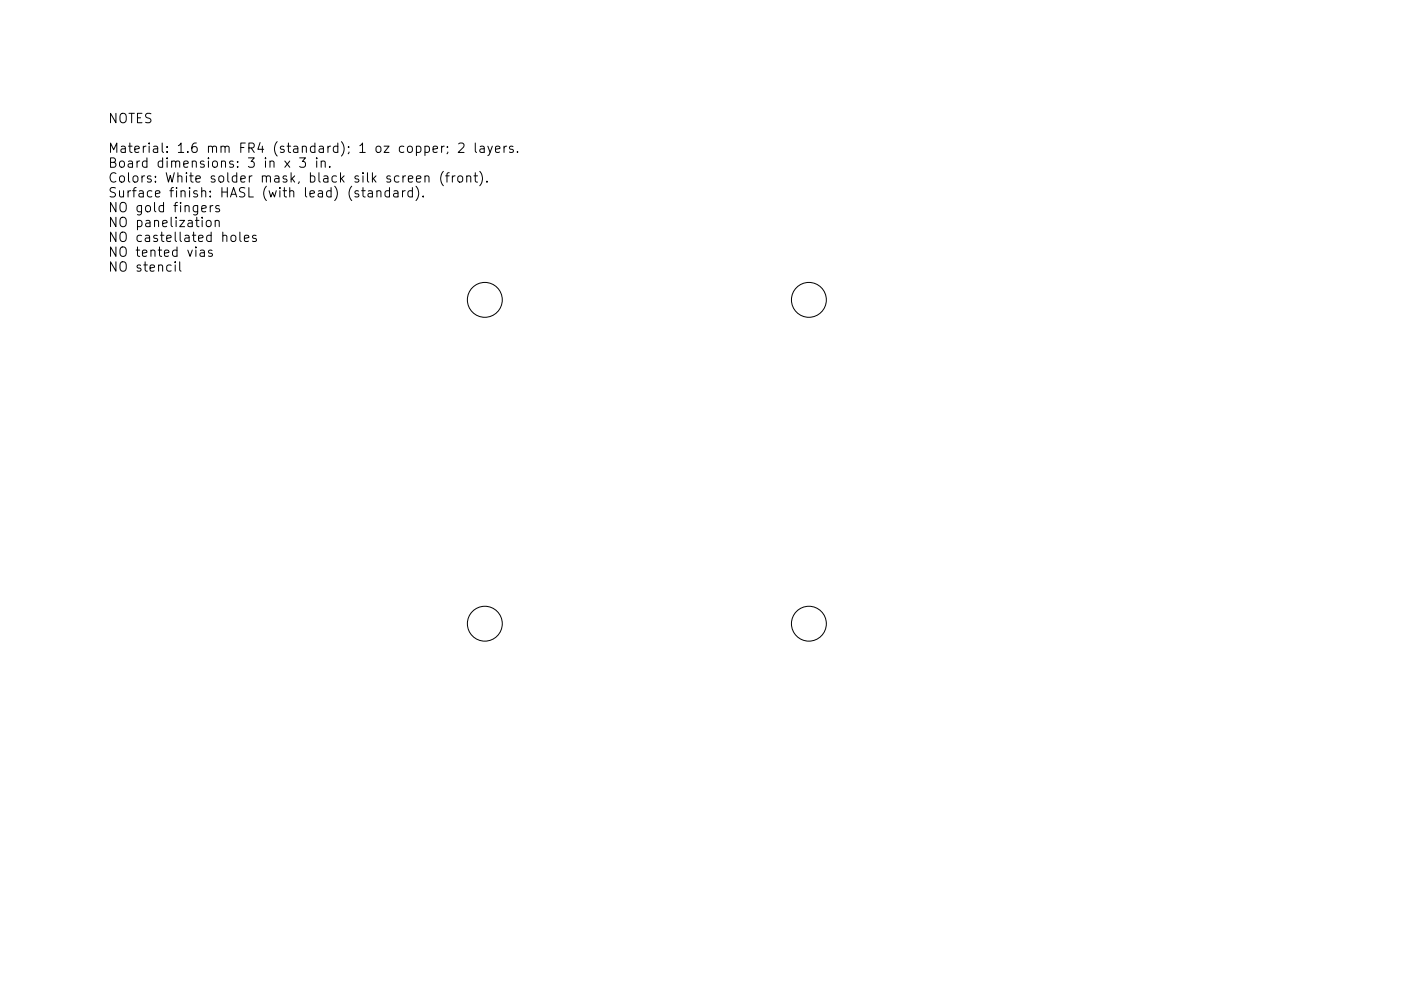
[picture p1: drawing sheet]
<svg xmlns="http://www.w3.org/2000/svg" width="297mm" height="210mm" viewBox="0 0 297 210" stroke-linecap="round" stroke-linejoin="round" font-family="sans-serif">
<defs><g id="words">
<g font-size="2.8">
<text x="22.9" y="26.1">NOTES</text>
<text x="22.9" y="32.4">Material: 1.6 mm FR4 (standard); 1 oz copper; 2 layers.</text>
<text x="22.9" y="35.6">Board dimensions: 3 in x 3 in.</text>
<text x="22.9" y="38.7">Colors: White solder mask, black silk screen (front).</text>
<text x="22.9" y="41.9">Surface finish: HASL (with lead) (standard).</text>
<text x="22.9" y="45">NO gold fingers</text>
<text x="22.9" y="48.2">NO panelization</text>
<text x="22.9" y="51.3">NO castellated holes</text>
<text x="22.9" y="54.5">NO tented vias</text>
<text x="22.9" y="57.6">NO stencil</text>
</g>
</g></defs>
<g fill="none" stroke="#000" stroke-width=".21">
<path d="M63.5 33.5h1.3l-.7 .8a.54 .54 0 0 1 .7 .3v.5l-.2 .3-.8 .1-.3-.2M67.1 34.2v1.3M68.1 34.4l.3-.2 .5 .1 .1 1.2M68.1 34.2v1.3M69.9 35.3v.2M82.6 39.8v2M87.4 39.8v2M88.2 39.5a2.29 2.29 0 0 1 0 3.1M94 36.4a2.29 2.29 0 0 0 0 3M94.5 37.3h.7M95.2 36.6l-.3 .1-.1 .2v1.7M95.9 37.3v1.3"/>
<path d="M96.5 37.3l-.4 .1-.2 .3M97.1 37.5a.54 .54 0 0 1 .6-.2 .54 .54 0 0 1 .4 .4v.6a.54 .54 0 0 1-.5 .4 .54 .54 0 0 1-.5-.4zM97.2 30.5l.3-.2 .7 .1a.54 .54 0 0 1 .1 .8l-1.2 1.1h1.3M99 37.5a.5 .5 0 0 1 .8 .1v1M99 37.3v1.3M100.5 37.3h.7M100.8 30.3v1.8l.3 .2M100.8 36.6v1.8l.1 .1 .3 .1M101.7 36.4a2.29 2.29 0 0 1 0 3M101.8 31.1h.8l.1 1.2M102.7 31.5l-.7 .1a.39 .39 0 0 0-.3 .4 .39 .39 0 0 0 .3 .3l.7-.1M103.2 38.5v.1"/>
<path d="M103.4 31l.5 1.3M104.4 31l-.7 1.8-.3 .2M105.1 31.7l.9-.2-.1-.4-.6-.1-.2 .3v.9h.8M106.9 31v1.3M107.4 31l-.3 .1-.2 .3M108.8 31.1l-.5-.1-.3 .3 .1 .3 .7 .2v.4h-.8M109.7 32.2v.1M38.1 55.5v1.8l.3 .2M42.5 53.2h.7l.1 1.2M43.3 53.5l-.6 .1a.39 .39 0 0 0-.3 .4 .39 .39 0 0 0 .3 .4l.6-.1M43.9 46.9a.54 .54 0 0 1 .9 .2v.6a.54 .54 0 0 1-.6 .4 .54 .54 0 0 1-.5-.4v-.6zM45 53.2l-.5-.1-.3 .2 .1 .3 .7 .2v.5h-.8"/>
<path d="M45.1 43.6l-.3 .1-.2 .3M45.6 47l.3-.2 .5 .1 .1 1.2M45.6 46.8v1.3M46.5 43.7l-.5-.1-.3 .3 .1 .3 .7 .2v.4h-.8M50.9 49.2v1.8l.2 .2M51.8 50.6l1-.2-.1-.4-.6-.1-.3 .3 .1 .9h.8M54.3 50l-.5-.1-.3 .3 .1 .3 .7 .2v.4h-.8M82.6 40.6l-.6-.1-.4 .3v.6l.2 .3h.8M83.5 40.6h.8l.1 1.2M84.4 40.9l-.7 .1a.39 .39 0 0 0-.3 .4 .39 .39 0 0 0 .3 .4l.7-.1M85.3 40.5v1.3M85.9 40.5l-.4 .1-.2 .2"/>
<path d="M87.4 40.6l-.5-.1-.4 .3v.6l.2 .3h.7M89.7 41.6v.2"/>
<circle cx="102.8" cy="63.6" r="3.7"/>
<circle cx="171.5" cy="63.6" r="3.7"/>
<circle cx="102.8" cy="132.3" r="3.7"/>
<circle cx="171.5" cy="132.3" r="3.7"/>
</g>
<use href="#words"/>
</svg>
